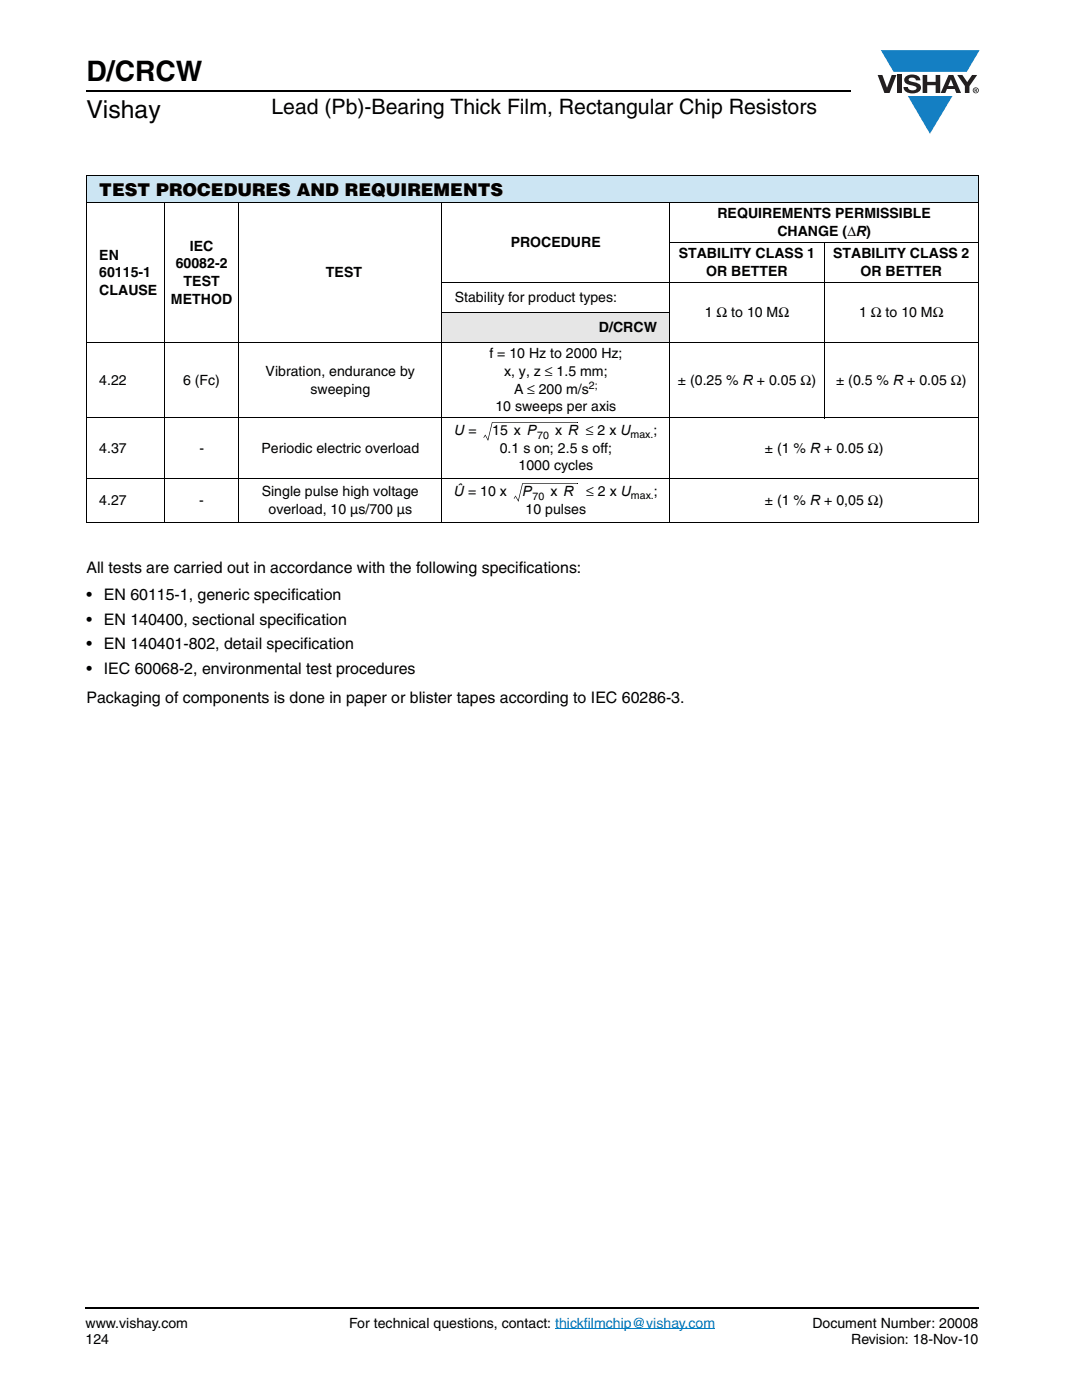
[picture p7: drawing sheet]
<svg xmlns="http://www.w3.org/2000/svg" width="216mm" height="279mm" viewBox="0 0 216 279" stroke-linecap="round" stroke-linejoin="round" font-family="sans-serif">
<defs><g id="words">
<text font-size="5.6" x="17.3" y="16.1">D/CRCW</text>
<text font-size="4.9" x="17.3" y="23.6">Vishay</text>
<text font-size="4.2" x="54.2" y="22.8">Lead (Pb)-Bearing Thick Film, Rectangular Chip Resistors</text>
<text font-size="3.5" x="19.8" y="39.1">TEST PROCEDURES AND REQUIREMENTS</text>
<g font-size="3.2">
<text x="17.3" y="114.4">All tests are carried out in accordance with the following specifications:</text>
<text x="17.3" y="119.7">•</text>
<text x="20.7" y="119.7">EN 60115-1, generic specification</text>
<text x="17.3" y="124.7">•</text>
<text x="20.7" y="124.7">EN 140400, sectional specification</text>
<text x="17.3" y="129.6">•</text>
<text x="20.7" y="129.6">EN 140401-802, detail specification</text>
<text x="17.3" y="134.5">•</text>
<text x="20.7" y="134.5">IEC 60068-2, environmental test procedures</text>
<text x="17.3" y="140.4">Packaging of components is done in paper or blister tapes according to IEC 60286-3.</text>
</g>
<g font-size="2.8">
<text x="143.1" y="43.6">REQUIREMENTS PERMISSIBLE</text>
<text x="155.1" y="47.1">CHANGE (ΔR)</text>
<text x="19.8" y="51.8">EN</text>
<text x="35.1" y="53.6">60082-2</text>
<text x="37.9" y="50.1">IEC</text>
<text x="101.9" y="49.3">PROCEDURE</text>
<text x="135.4" y="51.5">STABILITY CLASS 1</text>
<text x="166.2" y="51.5">STABILITY CLASS 2</text>
<text x="19.8" y="55.4">60115-1</text>
<text x="19.8" y="58.9">CLAUSE</text>
<text x="36.6" y="57.1">TEST</text>
<text x="65" y="55.4">TEST</text>
<text x="140.9" y="55.1">OR BETTER</text>
<text x="171.7" y="55.1">OR BETTER</text>
<text x="34.1" y="60.6">METHOD</text>
<text x="90.7" y="60.3">Stability for product types:</text>
<text x="140.6" y="63.3">1 Ω to 10 MΩ</text>
<text x="171.4" y="63.3">1 Ω to 10 MΩ</text>
<text x="97.6" y="71.5">f = 10 Hz to 2000 Hz;</text>
<text x="119.5" y="66.3">D/CRCW</text>
<text x="19.8" y="76.8">4.22</text>
<text x="36.5" y="76.8">6 (Fc)</text>
<text x="53" y="75">Vibration, endurance by</text>
<text x="100.6" y="75">x, y, z ≤ 1.5 mm;</text>
<text x="135.3" y="76.8">± (0.25 % R + 0.05 Ω)</text>
<text x="166.9" y="76.8">± (0.5 % R + 0.05 Ω)</text>
<text x="62" y="78.5">sweeping</text>
<text x="98.8" y="82.1">10 sweeps per axis</text>
<text x="102.6" y="78.5">A ≤ 200 m/s</text>
<text x="90.6" y="86.8">U =</text>
<text x="98.2" y="86.8">15 x P</text>
<text x="110.8" y="86.8">x R ≤ 2 x U</text>
<text x="130.4" y="86.8">;</text>
<text x="19.8" y="90.4">4.37</text>
<text x="39.8" y="90.4">-</text>
<text x="52.2" y="90.4">Periodic electric overload</text>
<text x="99.7" y="90.4">0.1 s on; 2.5 s off;</text>
<text x="103.5" y="93.9">1000 cycles</text>
<text x="152.6" y="90.4">± (1 % R + 0.05 Ω)</text>
<text x="19.8" y="100.8">4.27</text>
<text x="39.8" y="100.8">-</text>
<text x="52.2" y="99">Single pulse high voltage</text>
<text x="90.6" y="99">Û = 10 x</text>
<text x="104.3" y="99">P</text>
<text x="109.8" y="99">x R</text>
<text x="117" y="99">≤ 2 x U</text>
<text x="130.5" y="99">;</text>
<text x="152.6" y="100.8">± (1 % R + 0,05 Ω)</text>
<text x="53.6" y="102.5">overload, 10 µs/700 µs</text>
<text x="104.9" y="102.5">10 pulses</text>
<text x="17.1" y="268.2">124</text>
<text x="17.1" y="265">www.vishay.com</text>
<text x="69.7" y="265">For technical questions, contact: thickfilmchip@vishay.com</text>
<text x="162.1" y="265">Document Number: 20008</text>
<text x="169.8" y="268.2">Revision: 18-Nov-10</text>
</g>
<g font-size="2.1">
<text x="117.5" y="77.7">2;</text>
<text x="107.2" y="87.7">70</text>
<text x="125.8" y="87.3">max.</text>
<text x="106.3" y="99.8">70</text>
<text x="125.9" y="99.5">max.</text>
</g>
</g></defs>
<g fill="#147fc3">
<path d="M175.8 10h19.7l-2.6 4.3h-1.1h-13.5z"/>
<path d="M181.2 19.2h8.8l-4.4 7.5z"/>
</g>
<g fill="#231f20">
<path d="M175.1 15h1l.9 2.5 .9-2.5h1l-1.4 3.6h-1z"/>
<path d="M179 15h.9v3.6h-.9z"/>
<path d="M180.8 15.3a2.1 2.1 0 0 1 2.7 .3l.1 .4h-.8a.79 .79 0 0 0-.7-.5 .79 .79 0 0 0-.8 .4l.2 .3 1 .2a1.08 1.08 0 0 1 1.3 1 1.08 1.08 0 0 1-1.1 1.2 1.73 1.73 0 0 1-2.4-1.2h.9a.96 .96 0 0 0 .8 .6 .96 .96 0 0 0 .9-.4 1.31 1.31 0 0 0-1.2-.6 1.03 1.03 0 0 1-1.1-.6 1.03 1.03 0 0 1 .2-1.1z"/>
<path d="M184.1 15h.9v1.3h1.7v-1.3h.9v3.6h-.9v-1.6h-1.7v1.6h-.9z"/>
<path d="M191 15h1l1 1.4 1-1.4h1l-1.6 2.2v1.4h-.9v-1.4z"/>
<path d="M189.7 15.9l.6 1.3h-1.1zM189.3 15l-1.6 3.6h.9l.4-.8h1.5l.3 .8h1l-1.6-3.6z"/>
<path d="M194.2 18a.5 .5 0 0 1 1 0 .5 .5 0 0 1-1 0zM194.1 18a.6 .6 0 0 0 1.2 0 .6 .6 0 0 0-1.2 0z"/>
<path d="M194.6 17.8h.2v.2h-.2zM194.5 17.7v.7h.1v-.3l.4 .3-.2-.3 .2-.2-.1-.2z"/>
</g>
<path d="M110.8 265.2h31.9" fill="none" stroke="#007ec4" stroke-width=".2"/>
<path d="M17.3 18.2h152.5M17.1 261.1h178.2" fill="none" stroke="#000" stroke-width=".36"/>
<path d="M17.3 35h178v5.5h-178z" fill="#cce5f3"/>
<path d="M88.2 62.4h45.5v6h-45.5z" fill="#e6e6e6"/>
<g fill="none" stroke="#000" stroke-width=".2">
<path d="M17.2 35h178.1M17.3 35.1v69M195.3 35.1v69M17.2 40.5h178.1M32.9 40.4v63.9M47.6 40.4v63.9M88.1 56.4h107.2M88.2 40.4v63.9M133.6 48.4h61.7M133.7 40.4v63.9M164.5 48.3v35.2M17.2 68.4h178.1"/>
<path d="M88.1 62.4h45.7M17.2 83.4h178.1M17.2 95.5h178.1M98.1 84.3h17M104.2 96.5h11M17.2 104.2h178.1"/>
</g>
<g fill="#000">
<path d="M96.5 87.3l.1 .1zM96.8 86.8l.1 .1-.3 .5-.1-.1zM97.3 87.8h.2zM96.8 86.7l.6 1.1h-.1zM97.3 87.8l.1 .1zM98.1 84.3h.2l-.9 3.5h-.1zM102.5 99.5l.1 .1zM102.8 99h.1l-.3 .5h-.1zM103.4 100l.1 .1zM104.2 96.5h.1l-.8 3.5h-.1zM115.1 84.2l.1 .2zM115.2 96.4l.1 .1z"/>
<path d="M103.4 100h.1zM102.8 98.9l.7 1-.1 .1-.6-1z"/>
</g>
<use href="#words"/>
</svg>
